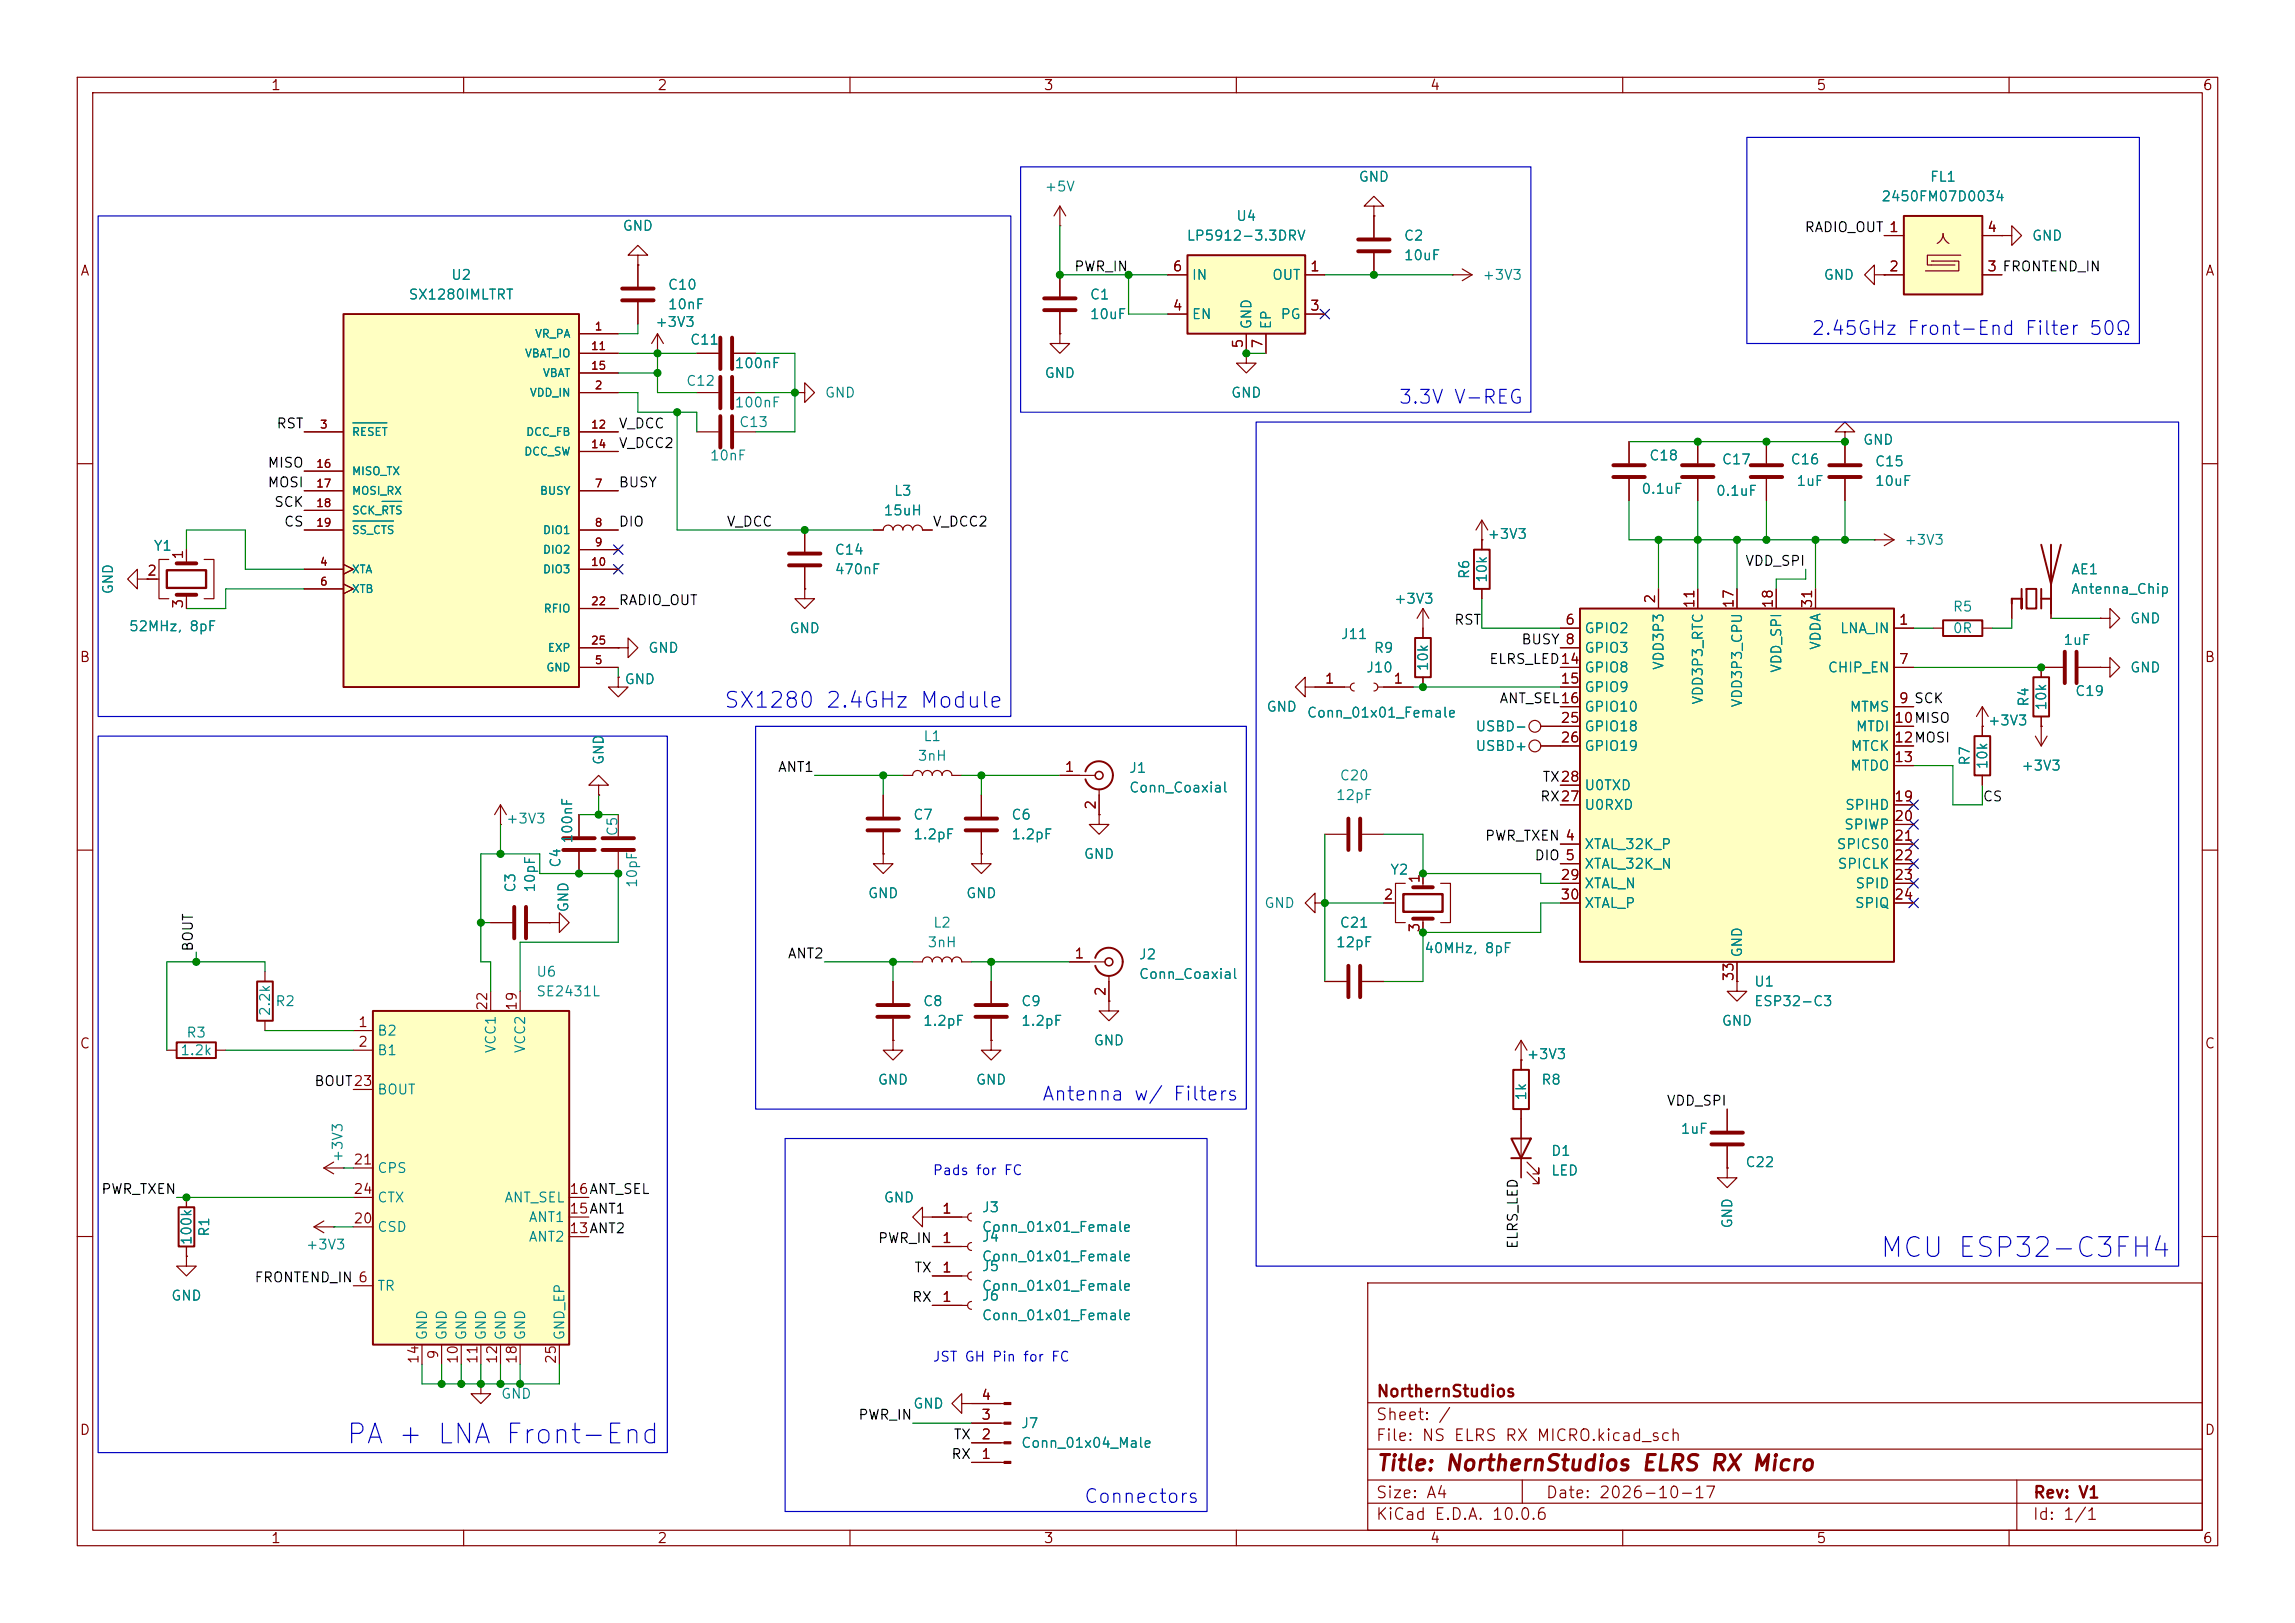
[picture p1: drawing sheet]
<svg xmlns="http://www.w3.org/2000/svg" width="297mm" height="210mm" viewBox="0 0 297 210" stroke-linecap="round" stroke-linejoin="round" font-family="sans-serif">
<defs><g id="words">
<g font-size="2.5" fill="#0000c2">
<text x="243.1" y="163.3">MCU ESP32-C3FH4</text>
<text x="44.7" y="187.5">PA + LNA Front-End</text>
</g>
<text font-size="2" fill="#0000c2" x="93.6" y="92.1">SX1280 2.4GHz Module</text>
<text font-size="2" fill="#840000" x="178" y="190.8">Title: NorthernStudios ELRS RX Micro</text>
<g font-size="1.8" fill="#0000c2">
<text x="234.3" y="43.8">2.45GHz Front-End Filter 50Ω</text>
<text x="180.9" y="52.7">3.3V V-REG</text>
<text x="134.7" y="142.9">Antenna w/ Filters</text>
<text x="140.2" y="194.9">Connectors</text>
</g>
<g font-size="1.5" fill="#840000">
<text x="178" y="184.1">Sheet: /</text>
<text x="178" y="181.1">NorthernStudios</text>
<text x="178" y="186.8">File: NS ELRS RX MICRO.kicad_sch</text>
<text x="178" y="197">KiCad E.D.A. 10.0.6</text>
<text x="178" y="194.2">Size: A4</text>
<text x="200" y="194.2">Date: 2026-10-17</text>
<text x="263" y="197">Id: 1/1</text>
<text x="263" y="194.2">Rev: V1</text>
</g>
<g font-size="1.3" fill="#840000">
<text x="35" y="12">1</text>
<text x="85" y="12">2</text>
<text x="135" y="12">3</text>
<text x="185" y="12">4</text>
<text x="235" y="12">5</text>
<text x="285" y="12">6</text>
<text x="10.3" y="36">A</text>
<text x="151.7" y="35.4">6</text>
<text x="169.4" y="35.4">1</text>
<text x="244.4" y="35.4">2</text>
<text x="244.4" y="30.3">1</text>
<text x="257.1" y="35.4">3 FRONTEND_IN</text>
<text x="257.1" y="30.3">4</text>
<text x="257.1" y="35.4">3</text>
<text x="285.3" y="36">A</text>
<text x="151.7" y="40.5">4</text>
<text x="169.4" y="40.5">3</text>
<text x="161.2" y="45.2" transform="rotate(-90 161.2 45.2)">5</text>
<text x="163.7" y="45.2" transform="rotate(-90 163.7 45.2)">7</text>
<text x="19" y="74.8">2</text>
<text x="24" y="72.5" transform="rotate(-90 24 72.5)">1</text>
<text x="24" y="78.8" transform="rotate(-90 24 78.8)">3</text>
<text x="202.5" y="81.1">6</text>
<text x="202.5" y="83.7">8</text>
<text x="214.5" y="78.2" transform="rotate(-90 214.5 78.2)">2</text>
<text x="219.6" y="78.8" transform="rotate(-90 219.6 78.8)">11</text>
<text x="224.7" y="78.8" transform="rotate(-90 224.7 78.8)">17</text>
<text x="229.7" y="78.8" transform="rotate(-90 229.7 78.8)">18</text>
<text x="234.8" y="78.8" transform="rotate(-90 234.8 78.8)">31</text>
<text x="245.6" y="81.1">1</text>
<text x="10.2" y="86">B</text>
<text x="171.4" y="88.8">1</text>
<text x="180.2" y="88.8">1</text>
<text x="201.9" y="88.8">15</text>
<text x="201.9" y="86.2">14</text>
<text x="245.6" y="86.2">7</text>
<text x="285.2" y="86">B</text>
<text x="201.9" y="93.8">25</text>
<text x="201.9" y="91.3">16</text>
<text x="245" y="93.8">10MISO</text>
<text x="245" y="93.8">10</text>
<text x="245.6" y="91.3">9 SCK</text>
<text x="245.6" y="91.3">9</text>
<text x="137.7" y="100.2">1</text>
<text x="201.9" y="96.4">26</text>
<text x="201.9" y="101.5">28</text>
<text x="245" y="96.4">12MOSI</text>
<text x="245" y="98.9">13</text>
<text x="245" y="96.4">12</text>
<text x="142.1" y="104.9" transform="rotate(-90 142.1 104.9)">2</text>
<text x="201.9" y="104">27</text>
<text x="245" y="104">19</text>
<text x="245" y="106.5">20</text>
<text x="202.5" y="109.1">4</text>
<text x="202.5" y="111.6">5</text>
<text x="245" y="109.1">21</text>
<text x="245" y="111.6">22</text>
<text x="179" y="116.7">2</text>
<text x="184" y="114.4" transform="rotate(-90 184 114.4)">1</text>
<text x="201.9" y="114.2">29</text>
<text x="201.9" y="116.7">30</text>
<text x="245" y="114.2">23</text>
<text x="245" y="116.7">24</text>
<text x="139" y="124.3">1</text>
<text x="184" y="120.7" transform="rotate(-90 184 120.7)">3</text>
<text x="63.4" y="130.9" transform="rotate(-90 63.4 130.9)">22</text>
<text x="67.2" y="130.9" transform="rotate(-90 67.2 130.9)">19</text>
<text x="143.4" y="129" transform="rotate(-90 143.4 129)">2</text>
<text x="224.7" y="127.1" transform="rotate(-90 224.7 127.1)">33</text>
<text x="10.2" y="136">C</text>
<text x="46.3" y="133.2">1</text>
<text x="46.3" y="135.8">2</text>
<text x="285.2" y="136">C</text>
<text x="45.7" y="151">21</text>
<text x="45.7" y="154.8">24</text>
<text x="73.6" y="154.8">16ANT_SEL</text>
<text x="45.7" y="158.6">20</text>
<text x="73.6" y="159.9">13ANT2</text>
<text x="73.6" y="157.3">15ANT1</text>
<text x="121.8" y="161.2">1</text>
<text x="121.8" y="157.3">1</text>
<text x="121.8" y="165">1</text>
<text x="121.8" y="168.8">1</text>
<text x="54.5" y="176.6" transform="rotate(-90 54.5 176.6)">14</text>
<text x="57" y="176" transform="rotate(-90 57 176)">9</text>
<text x="59.6" y="176.6" transform="rotate(-90 59.6 176.6)">10</text>
<text x="62.1" y="176.6" transform="rotate(-90 62.1 176.6)">11</text>
<text x="64.6" y="176.6" transform="rotate(-90 64.6 176.6)">12</text>
<text x="67.2" y="176.6" transform="rotate(-90 67.2 176.6)">18</text>
<text x="72.3" y="176.6" transform="rotate(-90 72.3 176.6)">25</text>
<text x="10.2" y="186">D</text>
<text x="126.9" y="184">3</text>
<text x="126.9" y="181.5">4</text>
<text x="285.2" y="186">D</text>
<text x="126.9" y="189.1">1</text>
<text x="126.9" y="186.6">2</text>
<text x="35" y="200">1</text>
<text x="85" y="200">2</text>
<text x="135" y="200">3</text>
<text x="185" y="200">4</text>
<text x="235" y="200">5</text>
<text x="285" y="200">6</text>
</g>
<g font-size="1.3" fill="#008484">
<text x="175.7" y="23.8">GND</text>
<text x="249.7" y="23.8">FL1</text>
<text x="135.1" y="25.1">+5V</text>
<text x="159.9" y="28.9">U4</text>
<text x="243.4" y="26.4">2450FM07D0034</text>
<text x="80.5" y="30.2">GND</text>
<text x="153.5" y="31.4">LP5912-3.3DRV</text>
<text x="181.6" y="31.4">C2</text>
<text x="181.6" y="34">10uF</text>
<text x="262.9" y="31.4">GND</text>
<text x="52.8" y="39.1">SX1280IMLTRT</text>
<text x="58.3" y="36.5">U2</text>
<text x="86.3" y="37.8">C10</text>
<text x="86.3" y="40.3">10nF</text>
<text x="141" y="39.1">C1</text>
<text x="141" y="41.6">10uF</text>
<text x="154.2" y="41.6">EN</text>
<text x="154.2" y="36.5">IN</text>
<text x="164.5" y="36.5">OUT</text>
<text x="165.6" y="41.6">PG</text>
<text x="191.8" y="36.5">+3V3</text>
<text x="235.9" y="36.5">GND</text>
<text x="84.7" y="42.6">+3V3</text>
<text x="89.2" y="44.9">C11</text>
<text x="95" y="48">100nF</text>
<text x="162.3" y="42.7" transform="rotate(-90 162.3 42.7)">GND</text>
<text x="164.8" y="42.7" transform="rotate(-90 164.8 42.7)">EP</text>
<text x="88.7" y="50.2">C12</text>
<text x="95" y="53">100nF</text>
<text x="106.7" y="51.8">GND</text>
<text x="135.1" y="49.2">GND</text>
<text x="159.2" y="51.8">GND</text>
<text x="91.8" y="59.9">10nF</text>
<text x="95.6" y="55.6">C13</text>
<text x="213.3" y="59.9">C18</text>
<text x="241" y="57.9">GND</text>
<text x="115.6" y="64.5">L3</text>
<text x="212.3" y="64.2">0.1uF</text>
<text x="222" y="64.5">0.1uF</text>
<text x="222.7" y="60.4">C17</text>
<text x="231.6" y="60.4">C16</text>
<text x="232.4" y="63.2">1uF</text>
<text x="242.6" y="60.7">C15</text>
<text x="242.6" y="63.2">10uF</text>
<text x="19.8" y="71.6">Y1</text>
<text x="114.3" y="67">15uH</text>
<text x="192.4" y="70.1">+3V3</text>
<text x="246.4" y="70.8">+3V3</text>
<text x="14.9" y="77" transform="rotate(-90 14.9 77)">GND</text>
<text x="107.9" y="72.1">C14</text>
<text x="107.9" y="74.6">470nF</text>
<text x="190.4" y="75" transform="rotate(-90 190.4 75)">R6</text>
<text x="192.7" y="75.5" transform="rotate(-90 192.7 75.5)">10k</text>
<text x="268" y="74.6">AE1</text>
<text x="268" y="77.2">Antenna_Chip</text>
<text x="16.6" y="82">52MHz, 8pF</text>
<text x="102.1" y="82.2">GND</text>
<text x="173.4" y="83">J11</text>
<text x="180.3" y="78.4">+3V3</text>
<text x="205" y="82.2">GPIO2</text>
<text x="238" y="82.2">LNA_IN</text>
<text x="252.6" y="79.4">R5</text>
<text x="252.6" y="82.2">0R</text>
<text x="266.9" y="83.8">1uF</text>
<text x="275.6" y="81">GND</text>
<text x="80.7" y="88.8">GND</text>
<text x="83.8" y="84.8">GND</text>
<text x="176.7" y="87.3">J10</text>
<text x="177.7" y="84.8">R9</text>
<text x="185.1" y="86.9" transform="rotate(-90 185.1 86.9)">10k</text>
<text x="205" y="84.8">GPIO3</text>
<text x="205" y="87.3">GPIO8</text>
<text x="205" y="89.9">GPIO9</text>
<text x="215.6" y="86.8" transform="rotate(-90 215.6 86.8)">VDD3P3</text>
<text x="230.8" y="87.2" transform="rotate(-90 230.8 87.2)">VDD_SPI</text>
<text x="235.9" y="84.2" transform="rotate(-90 235.9 84.2)">VDDA</text>
<text x="236.5" y="87.3">CHIP_EN</text>
<text x="275.6" y="87.3">GND</text>
<text x="163.8" y="92.4">GND</text>
<text x="169" y="93.2">Conn_01x01_Female</text>
<text x="190.9" y="94.9">USBD-</text>
<text x="205" y="92.4">GPIO10</text>
<text x="205" y="94.9">GPIO18</text>
<text x="220.7" y="91.3" transform="rotate(-90 220.7 91.3)">VDD3P3_RTC</text>
<text x="225.8" y="91.6" transform="rotate(-90 225.8 91.6)">VDD3P3_CPU</text>
<text x="239.3" y="92.4">MTMS</text>
<text x="240.1" y="94.9">MTDI</text>
<text x="257.2" y="94.2">+3V3</text>
<text x="262.8" y="91.5" transform="rotate(-90 262.8 91.5)">R4</text>
<text x="265.1" y="92" transform="rotate(-90 265.1 92)">10k</text>
<text x="268.5" y="90.4">C19</text>
<text x="78.4" y="99.1" transform="rotate(-90 78.4 99.1)">GND</text>
<text x="118.7" y="98.8">3nH</text>
<text x="119.4" y="96.2">L1</text>
<text x="146" y="100.3">J1</text>
<text x="173.3" y="101.3">C20</text>
<text x="190.9" y="97.5">USBD+</text>
<text x="205" y="97.5">GPIO19</text>
<text x="239.4" y="100">MTDO</text>
<text x="239.4" y="97.5">MTCK</text>
<text x="255.2" y="99.2" transform="rotate(-90 255.2 99.2)">R7</text>
<text x="257.5" y="99.6" transform="rotate(-90 257.5 99.6)">10k</text>
<text x="261.5" y="100">+3V3</text>
<text x="65.4" y="106.9">+3V3</text>
<text x="118.1" y="106.4">C7</text>
<text x="130.8" y="106.4">C6</text>
<text x="146" y="102.9">Conn_Coaxial</text>
<text x="172.8" y="103.8">12pF</text>
<text x="205" y="105.1">U0RXD</text>
<text x="205" y="102.6">U0TXD</text>
<text x="238.6" y="107.6">SPIWP</text>
<text x="238.7" y="105.1">SPIHD</text>
<text x="72.8" y="112.4" transform="rotate(-90 72.8 112.4)">C4</text>
<text x="74.4" y="109.2" transform="rotate(-90 74.4 109.2)">100nF</text>
<text x="80.2" y="108.3" transform="rotate(-90 80.2 108.3)">C5</text>
<text x="118.1" y="108.9">1.2pF</text>
<text x="130.8" y="108.9">1.2pF</text>
<text x="140.2" y="111.5">GND</text>
<text x="179.8" y="113.5">Y2</text>
<text x="205" y="110.2">XTAL_32K_P</text>
<text x="205" y="112.7">XTAL_32K_N</text>
<text x="237.6" y="110.2">SPICS0</text>
<text x="237.7" y="112.7">SPICLK</text>
<text x="67" y="115.6" transform="rotate(-90 67 115.6)">C3</text>
<text x="69.5" y="115.6" transform="rotate(-90 69.5 115.6)">10pF</text>
<text x="73.9" y="118.1" transform="rotate(-90 73.9 118.1)">GND</text>
<text x="82.8" y="115" transform="rotate(-90 82.8 115)">10pF</text>
<text x="112.2" y="116.5">GND</text>
<text x="124.9" y="116.5">GND</text>
<text x="163.5" y="117.8">GND</text>
<text x="205" y="115.3">XTAL_N</text>
<text x="205" y="117.8">XTAL_P</text>
<text x="240" y="117.8">SPIQ</text>
<text x="240" y="115.3">SPID</text>
<text x="119.9" y="122.9">3nH</text>
<text x="120.7" y="120.3">L2</text>
<text x="147.3" y="124.4">J2</text>
<text x="172.8" y="122.9">12pF</text>
<text x="173.3" y="120.3">C21</text>
<text x="184.2" y="123.6">40MHz, 8pF</text>
<text x="225.8" y="124" transform="rotate(-90 225.8 124)">GND</text>
<text x="35.3" y="131.6" transform="rotate(-90 35.3 131.6)">2.2k</text>
<text x="35.5" y="130.5">R2</text>
<text x="69.3" y="126.7">U6</text>
<text x="69.3" y="129.2">SE2431L</text>
<text x="119.4" y="130.5">C8</text>
<text x="132.1" y="130.5">C9</text>
<text x="147.3" y="127">Conn_Coaxial</text>
<text x="226.9" y="128">U1</text>
<text x="226.9" y="130.5">ESP32-C3</text>
<text x="23.2" y="136.9">1.2k</text>
<text x="24" y="134.6">R3</text>
<text x="48.7" y="134.3">B2</text>
<text x="48.7" y="136.9">B1</text>
<text x="64.5" y="136.4" transform="rotate(-90 64.5 136.4)">VCC1</text>
<text x="68.3" y="136.4" transform="rotate(-90 68.3 136.4)">VCC2</text>
<text x="119.4" y="133">1.2pF</text>
<text x="132.1" y="133">1.2pF</text>
<text x="141.4" y="135.6">GND</text>
<text x="197.5" y="137.4">+3V3</text>
<text x="222.7" y="133">GND</text>
<text x="48.7" y="141.9">BOUT</text>
<text x="113.5" y="140.7">GND</text>
<text x="126.2" y="140.7">GND</text>
<text x="197.8" y="142.5" transform="rotate(-90 197.8 142.5)">1k</text>
<text x="199.4" y="140.7">R8</text>
<text x="200.6" y="149.9">D1</text>
<text x="217.4" y="147">1uF</text>
<text x="44.7" y="150.5" transform="rotate(-90 44.7 150.5)">+3V3</text>
<text x="48.7" y="152.1">CPS</text>
<text x="48.7" y="155.9">CTX</text>
<text x="65.2" y="155.9">ANT_SEL</text>
<text x="114.3" y="155.9">GND</text>
<text x="200.6" y="152.4">LED</text>
<text x="225.8" y="151.3">C22</text>
<text x="25.1" y="161.2" transform="rotate(-90 25.1 161.2)">100k</text>
<text x="27.4" y="160.1" transform="rotate(-90 27.4 160.1)">R1</text>
<text x="39.5" y="162">+3V3</text>
<text x="48.7" y="159.7">CSD</text>
<text x="68.3" y="161">ANT2</text>
<text x="68.3" y="158.4">ANT1</text>
<text x="127" y="161">J4</text>
<text x="127" y="157.2">J3</text>
<text x="127" y="159.7">Conn_01x01_Female</text>
<text x="224.5" y="159" transform="rotate(-90 224.5 159)">GND</text>
<text x="48.7" y="167.3">TR</text>
<text x="127" y="163.5">Conn_01x01_Female</text>
<text x="127" y="164.8">J5</text>
<text x="127" y="167.3">Conn_01x01_Female</text>
<text x="22.1" y="168.6">GND</text>
<text x="55.6" y="173.5" transform="rotate(-90 55.6 173.5)">GND</text>
<text x="58.1" y="173.5" transform="rotate(-90 58.1 173.5)">GND</text>
<text x="60.7" y="173.5" transform="rotate(-90 60.7 173.5)">GND</text>
<text x="63.2" y="173.5" transform="rotate(-90 63.2 173.5)">GND</text>
<text x="65.7" y="173.5" transform="rotate(-90 65.7 173.5)">GND</text>
<text x="68.3" y="173.5" transform="rotate(-90 68.3 173.5)">GND</text>
<text x="73.4" y="173.5" transform="rotate(-90 73.4 173.5)">GND_EP</text>
<text x="127" y="168.6">J6</text>
<text x="127" y="171.1">Conn_01x01_Female</text>
<text x="64.8" y="181.3">GND</text>
<text x="118.1" y="182.6">GND</text>
<text x="132.1" y="185.1">J7</text>
<text x="132.1" y="187.7">Conn_01x04_Male</text>
</g>
<g font-size="1.3">
<text x="138.9" y="35.4">PWR_IN</text>
<text x="233.5" y="30.4">RADIO_OUT 1</text>
<text x="35.7" y="55.8">RST</text>
<text x="80" y="58.3">V_DCC2</text>
<text x="80" y="55.8">V_DCC</text>
<text x="34.5" y="63.4">MOSI</text>
<text x="34.5" y="60.8">MISO</text>
<text x="35.4" y="65.9">SCK</text>
<text x="80" y="63.4">BUSY</text>
<text x="36.7" y="68.5">CS</text>
<text x="80" y="68.5">DIO</text>
<text x="94" y="68.5">V_DCC</text>
<text x="120.6" y="68.5">V_DCC2</text>
<text x="225.8" y="73.5">VDD_SPI</text>
<text x="80" y="78.6">RADIO_OUT</text>
<text x="188.1" y="81.2">RST</text>
<text x="196.8" y="83.7">BUSY 8</text>
<text x="192.6" y="86.2">ELRS_LED14</text>
<text x="194" y="91.3">ANT_SEL16</text>
<text x="100.6" y="100.2">ANT1</text>
<text x="199.5" y="101.5">TX28</text>
<text x="199.2" y="104">RX27</text>
<text x="256.5" y="104">CS</text>
<text x="192.1" y="109.1">PWR_TXEN 4</text>
<text x="198.5" y="111.6">DIO 5</text>
<text x="25.3" y="123.2" transform="rotate(-90 25.3 123.2)">BOUT</text>
<text x="101.9" y="124.3">ANT2</text>
<text x="40.6" y="140.8">BOUT23</text>
<text x="215.6" y="143.4">VDD_SPI</text>
<text x="13" y="154.8">PWR_TXEN</text>
<text x="113.5" y="161.2">PWR_IN</text>
<text x="196.7" y="161.7" transform="rotate(-90 196.7 161.7)">ELRS_LED</text>
<text x="32.9" y="166.2">FRONTEND_IN 6</text>
<text x="118.2" y="165">TX</text>
<text x="117.9" y="168.8">RX</text>
<text x="111" y="184">PWR_IN</text>
<text x="123" y="189.1">RX</text>
<text x="123.3" y="186.6">TX</text>
</g>
<g font-size="1.3" fill="#0000c2">
<text x="120.6" y="152.4">Pads for FC</text>
<text x="120.6" y="176.5">JST GH Pin for FC</text>
</g>
<g font-size="1" fill="#008484">
<text x="67.9" y="46.5">VBAT_IO</text>
<text x="69.2" y="43.9">VR_PA</text>
<text x="68.5" y="51.6">VDD_IN</text>
<text x="70.2" y="49">VBAT</text>
<text x="45.5" y="56.6">RESET</text>
<text x="67.8" y="59.2">DCC_SW</text>
<text x="68" y="56.6">DCC_FB</text>
<text x="45.5" y="61.7">MISO_TX</text>
<text x="45.5" y="64.3">MOSI_RX</text>
<text x="69.8" y="64.3">BUSY</text>
<text x="45.5" y="66.8">SCK_RTS</text>
<text x="45.5" y="69.3">SS_CTS</text>
<text x="70.2" y="69.3">DIO1</text>
<text x="70.2" y="71.9">DIO2</text>
<text x="45.5" y="74.4">XTA</text>
<text x="45.5" y="77">XTB</text>
<text x="70.2" y="74.4">DIO3</text>
<text x="70.3" y="79.5">RFIO</text>
<text x="70.6" y="87.1">GND</text>
<text x="70.8" y="84.6">EXP</text>
</g>
<g font-size="1" fill="#840000">
<text x="76.4" y="45.5">11</text>
<text x="76.9" y="43">1</text>
<text x="76.4" y="48.1">15</text>
<text x="76.9" y="50.6">2</text>
<text x="41.3" y="55.7">3</text>
<text x="76.4" y="55.7">12</text>
<text x="76.4" y="58.2">14</text>
<text x="40.8" y="60.8">16</text>
<text x="40.8" y="63.3">17</text>
<text x="40.8" y="65.9">18</text>
<text x="76.9" y="63.3">7</text>
<text x="40.8" y="68.4">19</text>
<text x="76.9" y="68.4">8</text>
<text x="76.9" y="70.9">9</text>
<text x="41.3" y="73.5">4</text>
<text x="41.3" y="76">6</text>
<text x="76.4" y="73.5">10</text>
<text x="76.4" y="78.6">22</text>
<text x="76.4" y="83.6">25</text>
<text x="76.9" y="86.2">5</text>
</g>
</g></defs>
<g fill="none" stroke="#840000" stroke-width=".15">
<path d="M10 10h277v190h-277zM12 12h273v186h-273zM60 10v2M110 10v2M160 10v2M210 10v2M260 10v2M90.2 50.8h2.8M90.2 55.9h2.8M95 50.8h2.8M95 55.9h2.8M102.9 50.8h1.2v-1.3l1.3 1.3-1.3 1.3v-1.3"/>
<path d="M102.9 50.8h.1M10 60h2M17.8 74.9v-1.2l-1.3 1.2 1.3 1.3v-1.3h1.2M19 74.9h.1M19 74.9h1.6M21.8 72.4h-1.2v5.1h1.2M24.1 71.1v1.8M24.1 77v1.7M26.4 72.4h1.3v5.1h-1.3M104.1 68.6v2.8M104.1 73.4v2.8M113 68.6h1.3a.64 .64 0 0 1 .6-.7 .64 .64 0 0 1 .7 .7 .64 .64 0 0 1 .6-.7 .64 .64 0 0 1 .6 .7 .64 .64 0 0 1 .7-.7 .64 .64 0 0 1 .6 .7 .64 .64 0 0 1 .6-.7 .64 .64 0 0 1 .7 .7h1.2"/>
<path d="M285 60h2M168.9 88.9v1.3l-1.3-1.3 1.3-1.3v1.3h1.3M10 110h2M77.5 101.6h1.2l-1.2-1.3-1.3 1.3h1.3v1.3M77.5 102.9h.1M170.2 116.8v-1.2l-1.3 1.2 1.3 1.3v-1.3h1.2M171.4 116.8h.1M171.4 108h2.8M176.3 108h2.8M179.1 116.8h1.5M181.9 114.3h-1.3v5.1h1.3M184.1 113v1.8"/>
<path d="M184.1 118.9v1.8M186.4 114.3h1.3v5.1h-1.3M285 110h2M21.6 135.9h1.3M27.9 135.9h1.3M138.4 124.5h4.6M143.5 126.2v3.3M171.4 127h2.8M176.3 127h2.8M224.8 127v1.3h1.3l-1.3 1.2-1.3-1.2h1.3M224.8 127h.1M119.4 157.5v-1.3l-1.3 1.3 1.3 1.3v-1.3h1.2"/>
<path d="M10 160h2M177 166h108v32h-108zM285 160h2M60 198v2M110 198v2M125.7 189.2h4.2M125.7 186.7h4.2M125.7 184.2h4.2M125.7 181.6h4.2M160 198v2M177 194.5h108M177 191.5h108"/>
<path d="M177 187.5h108M177 181.5h108M197 191.5v3M210 198v2M260 198v2M261 191.5v6.5"/>
</g>
<path d="M22.9 134.9h5v2h-5zM141.7 124a1.81 1.81 0 0 1 2.8-1 1.81 1.81 0 0 1 0 2.9 1.81 1.81 0 0 1-2.8-.9" fill="none" stroke="#840000" stroke-width=".25"/>
<circle cx="143.5" cy="124.5" r=".51" fill="none" stroke="#840000" stroke-width=".2"/>
<g fill="none" stroke="#840000" stroke-width=".51">
<path d="M93.2 48.8v4M93.2 53.8v4.1M94.7 48.8v4M94.7 53.8v4.1M22.9 72.9h2.5M22.9 77h2.5M102.1 71.6h4.1M102.1 73.2h4.1M174.5 105.9v4.1M176 105.9v4.1M182.9 114.8h2.5M182.9 118.9h2.5"/>
<path d="M174.5 125v4M176 125v4"/>
</g>
<path d="M21.6 73.8h5.1v2.3h-5.1zM181.6 115.7h5.1v2.3h-5.1z" fill="none" stroke="#840000" stroke-width=".3"/>
<g fill="#840000" stroke="#840000" stroke-width=".15">
<path d="M129.9 189.1h.9v.3h-.9z"/>
<path d="M129.9 186.6h.9v.2h-.9z"/>
<path d="M129.9 184h.9v.3h-.9z"/>
<path d="M129.9 181.5h.9v.2h-.9z"/>
</g>
<path d="M44.4 40.6h30.5v48.3h-30.5z" fill="#ffffc2"/>
<path d="M44.4 40.6h30.5v48.3h-30.5zM190.8 71.1h2v5.1h-2zM183.1 82.6h2.1v5h-2.1z" fill="none" stroke="#840000" stroke-width=".25"/>
<g fill="none" stroke="#840000" stroke-width=".15">
<path d="M82.5 33h1.3l-1.3-1.2-1.2 1.2h1.2v1.3M82.5 34.3h.1M39.4 55.9h5M74.9 43.2h5.1M74.9 50.8h5.1M74.9 55.9h5.1M74.9 45.7h5.1M74.9 58.4h5.1M74.9 48.3h5.1M39.4 73.7h5M39.4 76.2h5M39.4 63.5h5"/>
<path d="M39.4 68.6h5M39.4 61h5M39.4 66h5M44.4 73l1.3 .7-1.3 .6M44.4 75.6l1.3 .6-1.3 .6M74.9 73.7h5.1M74.9 63.5h5.1M74.9 68.6h5.1M74.9 71.1h5.1M74.9 78.7h5.1M104.1 76.2v1.3h1.3l-1.3 1.2-1.2-1.2h1.2M104.1 76.2h.1"/>
<path d="M184.1 78.7v3.9M184.1 78.7l.8 1.3M184.1 78.7l-.7 1.3M191.8 69.9h.1M191.8 67.3l-.8 1.3M191.8 67.3l.7 1.3M191.8 67.3v3.8M191.8 76.2v1.3M74.9 86.4h5.1M74.9 83.8h5.1M80 87.6v1.3h1.3l-1.3 1.3-1.3-1.3h1.3M80 87.6h.1"/>
<path d="M80 83.8h1.3v-1.2l1.2 1.2-1.2 1.3v-1.3M80 83.8h.1M170.2 88.9h4.6M175.3 88.4a.51 .51 0 0 0-.5 .5 .51 .51 0 0 0 .5 .5M177.8 88.4a.51 .51 0 0 1 .5 .5 .51 .51 0 0 1-.5 .5M178.3 88.9h4.6M184.1 87.6v1.3M199.4 96.5h2.5M199.4 94h2.5M74.9 105.4v2.8M74.9 110.2v2.8M116.8 100.3h1.3a.64 .64 0 0 1 .6-.6 .64 .64 0 0 1 .7 .6 .64 .64 0 0 1 .6-.6 .64 .64 0 0 1 .6 .6 .64 .64 0 0 1 .7-.6 .64 .64 0 0 1 .6 .6 .64 .64 0 0 1 .7-.6 .64 .64 0 0 1 .6 .6h1.3"/>
<path d="M128.3 127v2.8M128.3 131.8v2.8"/>
<circle cx="198.6" cy="94" r=".76"/>
<circle cx="198.6" cy="96.5" r=".76"/>
</g>
<path d="M45.7 54.7h4.4M45.7 67.4h5.2M49.4 64.9h2.6" fill="none" stroke="#008484" stroke-width=".15"/>
<path d="M72.9 110h4.1M72.9 108.5h4.1M126.2 130h4.1M126.2 131.6h4.1" fill="none" stroke="#840000" stroke-width=".51"/>
<path d="M153.7 33h15.2v10.2h-15.2z" fill="#ffffc2"/>
<path d="M153.7 33h15.2v10.2h-15.2zM261.6 76.2v2.5v-1.2h-1.3v.6M262.3 76.2h1.2v2.5h-1.2zM264.2 70.5l1.2 5.1 1.3-5.1M264.2 77.5h1.2M264.2 76.2v2.5M265.4 70.5v8.9M33.3 127h2v5.1h-2zM195.8 138.4h2.1v5.1h-2.1zM195.6 147.3h2.5l-1.3 2.6zM195.6 149.9h2.5" fill="none" stroke="#840000" stroke-width=".25"/>
<g fill="none" stroke="#840000" stroke-width=".15">
<path d="M82.5 34.3v2.8M82.5 39.1v2.8M151.1 35.6h2.6M168.9 35.6h2.5M85.1 45.7h.1M85.1 43.2l-.8 1.3M85.1 43.2l.8 1.3M85.1 43.2v2.5M90.2 45.7h2.8M95 45.7h2.8M151.1 40.6h2.6M161.3 43.2v2.5"/>
<path d="M163.8 43.2v2.5M168.9 40.6h2.5M210.8 57.2v2.7M219.7 57.2v2.7M228.6 57.2v2.7M238.8 55.9h1.2l-1.2-1.3-1.3 1.3h1.3v1.3M238.8 57.2h.1M238.8 57.2v2.7M210.8 62v2.8M219.7 62v2.8M228.6 62v2.8M238.8 62v2.8"/>
<path d="M260.3 77.5v2.5M265.4 77.5v2.5M271.8 80h1.2v-1.3l1.3 1.3-1.3 1.3v-1.3M271.8 80h.1M271.8 86.4h1.2v-1.3l1.3 1.3-1.3 1.2v-1.2M271.8 86.4h.1M114.3 110.5v1.3h1.3l-1.3 1.2-1.3-1.2h1.3M114.3 110.5h.1M114.3 102.9v2.8M114.3 107.7v2.8M127 110.5v1.3h1.3l-1.3 1.2-1.3-1.2h1.3M127 110.5h.1"/>
<path d="M127 102.9v2.8M127 107.7v2.8M34.3 125.7v1.3M34.3 132.1v1.3M115.6 134.6v1.3h1.2l-1.2 1.3-1.3-1.3h1.3M115.6 134.6h.1M115.6 127v2.8M115.6 131.8v2.8M118.1 124.5h1.3a.64 .64 0 0 1 .6-.7 .64 .64 0 0 1 .6 .7 .64 .64 0 0 1 .7-.7 .64 .64 0 0 1 .6 .7 .64 .64 0 0 1 .7-.7 .64 .64 0 0 1 .6 .7 .64 .64 0 0 1 .6-.7 .64 .64 0 0 1 .7 .7h1.2M128.3 134.6v1.3h1.2l-1.2 1.3-1.3-1.3h1.3M128.3 134.6h.1M196.8 137.2h.1"/>
<path d="M196.8 134.6v3.8M196.8 134.6l-.7 1.3M196.8 134.6l.8 1.3M196.8 143.5v8.9M197.6 151.6l1.5 1.6v-.8v.8h-.7M197.6 150.4l1.5 1.5v-.8v.8h-.7M223.5 151.1v1.3h1.3l-1.3 1.3-1.3-1.3h1.3M223.5 151.1h.1M223.5 143.5v2.8M223.5 148.3v2.8M120.6 161.3h4.6M125.7 160.8a.51 .51 0 0 0-.5 .5 .51 .51 0 0 0 .5 .5"/>
</g>
<g fill="none" stroke="#840000" stroke-width=".51">
<path d="M80.5 38.9h4.1M80.5 37.3h4.1M93.2 43.7v4.1M94.7 43.7v4.1M208.8 60.2h4.1M208.8 61.7h4.1M217.7 60.2h4M217.7 61.7h4M226.6 60.2h4M226.6 61.7h4M236.7 60.2h4.1M236.7 61.7h4.1"/>
<path d="M112.3 105.9h4M112.3 107.4h4M125 105.9h4M125 107.4h4M113.5 130h4.1M113.5 131.6h4.1M221.5 146.6h4.1M221.5 148.1h4.1"/>
</g>
<path d="M204.5 78.7h40.6v45.8h-40.6z" fill="#ffffc2"/>
<path d="M204.5 78.7h40.6v45.8h-40.6z" fill="none" stroke="#840000" stroke-width=".25"/>
<g fill="none" stroke="#840000" stroke-width=".15">
<path d="M214.6 76.2v2.5M219.7 76.2v2.5M224.8 76.2v2.5M229.9 76.2v2.5M234.9 76.2v2.5M201.9 81.3h2.6M201.9 86.4h2.6M201.9 83.8h2.6M201.9 91.4h2.6M201.9 94h2.6M201.9 96.5h2.6M201.9 88.9h2.6"/>
<path d="M245.1 81.3h2.5M245.1 86.4h2.5M245.1 91.4h2.5M245.1 94h2.5M245.1 96.5h2.5M245.1 99.1h2.5M71.1 119.4h1.3v-1.3l1.3 1.3-1.3 1.3v-1.3M71.1 119.4h.1M201.9 109.2h2.6M201.9 111.8h2.6M201.9 104.1h2.6M201.9 114.3h2.6"/>
<path d="M201.9 116.8h2.6M201.9 101.6h2.6M245.1 109.2h2.5M245.1 111.8h2.5M245.1 104.1h2.5M245.1 106.7h2.5M245.1 114.3h2.5M245.1 116.8h2.5M224.8 124.5v2.5M41.9 151.1l1.3 .8M41.9 151.1h2.5M43.2 150.4l-1.3 .7"/>
<path d="M44.4 151.1h.1M120.6 157.5h4.6M125.7 157a.51 .51 0 0 0-.5 .5 .51 .51 0 0 0 .5 .5M62.2 179.1v1.2h1.3l-1.3 1.3-1.2-1.3h1.2M62.2 179.1h.1M120.6 165.1h4.6M120.6 168.9h4.6M125.7 164.6a.51 .51 0 0 0-.5 .5 .51 .51 0 0 0 .5 .5M125.7 168.4a.51 .51 0 0 0-.5 .5 .51 .51 0 0 0 .5 .5M124.5 181.6v-1.3l-1.3 1.3 1.3 1.3v-1.3h1.2"/>
</g>
<path d="M48.3 130.8h25.4v43.2h-25.4z" fill="#ffffc2"/>
<path d="M251.5 80.3h5v2h-5zM255.5 95.3h2.1v5h-2.1zM263.1 87.6h2.1v5.1h-2.1zM48.3 130.8h25.4v43.2h-25.4zM23.1 156.2h2v5.1h-2z" fill="none" stroke="#840000" stroke-width=".25"/>
<g fill="none" stroke="#840000" stroke-width=".15">
<path d="M242.6 35.6v-1.3l-1.3 1.3 1.3 1.2v-1.2h1.2M243.8 35.6h.1M259.1 30.5h1.2v-1.3l1.3 1.3-1.3 1.3v-1.3M259.1 30.5h.1M242.6 69.9h.1M242.6 69.9h2.5M243.8 69.1l1.3 .8M245.1 69.9l-1.3 .7M250.2 81.3h1.3M256.5 94h.1M256.5 91.4v3.9M256.5 91.4l-.7 1.3"/>
<path d="M256.5 91.4l.8 1.3M256.5 81.3h1.3M263.4 95.3l.8 1.2M264.2 94h.1M264.2 92.7v3.8M264.9 95.3l-.7 1.2M267 86.4h-2.8v1.2M269 86.4h2.8M63.5 119.4h2.8M64.8 106.7h.1M64.8 104.1v2.6M64.8 104.1l-.8 1.3"/>
<path d="M64.8 104.1l.7 1.3M68.3 119.4h2.8M80 105.4v2.8M80 110.2v2.8M256.5 100.3v1.3M45.7 133.4h2.6M45.7 135.9h2.6M63.5 128.3v2.5M67.3 128.3v2.5M24.1 154.9v1.3M45.7 154.9h2.6M45.7 158.8h2.6"/>
<path d="M45.7 151.1h2.6M45.7 141h2.6M73.7 157.5h2.5M73.7 154.9h2.5M24.1 161.3v1.3M45.7 166.4h2.6M54.6 174v2.5M57.1 174v2.5M59.7 174v2.5M62.2 174v2.5M64.8 174v2.5M67.3 174v2.5"/>
<path d="M72.4 174v2.5M73.7 160h2.5"/>
</g>
<path d="M267.2 84.3v4.1M268.7 84.3v4.1M66.5 117.3v4.1M68.1 117.3v4.1M78 110h4M78 108.5h4" fill="none" stroke="#840000" stroke-width=".51"/>
<path d="M246.4 27.9h10.1v10.2h-10.1z" fill="#ffffc2"/>
<path d="M246.4 27.9h10.1v10.2h-10.1zM140.5 99.8a1.82 1.82 0 0 1 2-1.3 1.82 1.82 0 0 1 1.5 1.8M144 100.3a1.81 1.81 0 0 1-1.5 1.8 1.81 1.81 0 0 1-2-1.3" fill="none" stroke="#840000" stroke-width=".25"/>
<g fill="none" stroke="#840000" stroke-width=".15">
<path d="M82.5 34.3h.1M82.5 34.3v2.8M82.5 39.1v2.8M137.2 29.2h.1M137.2 26.7v2.5M137.2 35.6v2.8M137.2 26.7l-.8 1.2M137.2 26.7l.7 1.2M151.1 35.6h2.6M168.9 35.6h2.5M177.8 26.7h1.3l-1.3-1.3-1.3 1.3h1.3v1.2M177.8 27.9h.1"/>
<path d="M177.8 27.9v2.8M177.8 32.8v2.8M188 35.6h.1M188 35.6h2.5M189.2 34.8l1.3 .8M190.5 35.6l-1.3 .7M243.8 35.6h.1M243.8 30.5h2.6M243.8 35.6h2.6M249.9 33.8h3.6v1.3h-4.3M252.2 31.5l-.5-.6-.2-.7-.3 .8-.5 .5M253.7 33h-4.3v1.3h3.6"/>
<path d="M256.5 30.5h2.6M256.5 35.6h2.6M259.1 30.5h.1M39.4 55.9h5M74.9 43.2h5.1M74.9 50.8h5.1M74.9 55.9h5.1M74.9 45.7h5.1M74.9 58.4h5.1M74.9 48.3h5.1M85.1 45.7h.1M90.2 45.7h2.8"/>
<path d="M95 45.7h2.8M137.2 43.2v1.3h1.2l-1.2 1.2-1.3-1.2h1.3M137.2 43.2h.1M137.2 40.4v2.8M151.1 40.6h2.6M161.3 45.7v1.3h1.3l-1.3 1.3-1.3-1.3h1.3M161.3 45.7h.1M161.3 43.2v2.5M163.8 43.2v2.5M168.9 40.6h2.5M210.8 57.2v2.7M219.7 57.2v2.7"/>
<path d="M228.6 57.2v2.7M238.8 57.2h.1M238.8 57.2v2.7M19 74.9h.1M19 74.9h1.3M24.1 71.1v1.3M24.1 77.5v1.2M39.4 68.6h5M39.4 73.7h5M39.4 76.2h5M39.4 63.5h5M39.4 61h5"/>
<path d="M39.4 66h5M44.4 73l1.3 .7-1.3 .6M44.4 75.6l1.3 .6-1.3 .6M74.9 68.6h5.1M74.9 73.7h5.1M74.9 63.5h5.1M74.9 71.1h5.1M74.9 78.7h5.1M104.1 76.2h.1M104.1 68.6v2.8M104.1 73.4v2.8M113 68.6h1.3"/>
<path d="M119.4 68.6h1.2M191.8 69.9h.1M191.8 69.9v1.2M191.8 76.2v1.3M210.8 62v2.8M214.6 76.2v2.5M219.7 62v2.8M219.7 76.2v2.5M224.8 76.2v2.5M228.6 62v2.8M229.9 76.2v2.5M234.9 76.2v2.5"/>
<path d="M238.8 62v2.8M260.3 77.5v2.5M265.4 77.5v2.5M74.9 86.4h5.1M74.9 83.8h5.1M80 83.8h.1M80 87.6h.1M170.2 88.9h3.8M179.1 88.9h3.8M184.1 81.3v1.3M184.1 87.6v1.3M199.4 94h5.1"/>
<path d="M199.4 96.5h5.1M201.9 86.4h2.6M201.9 83.8h2.6M201.9 81.3h2.6M201.9 91.4h2.6M201.9 88.9h2.6M245.1 86.4h2.5M245.1 81.3h2.5M245.1 91.4h2.5M245.1 94h2.5M245.1 96.5h2.5M245.1 99.1h2.5"/>
<path d="M256.5 94h.1M256.5 94v1.3M264.2 94h.1M264.2 92.7v1.3M267 86.4h-2.8v1.2M269 86.4h2.8M271.8 86.4h.1M271.8 80h.1M63.5 119.4h2.8M68.3 119.4h2.8M71.1 119.4h.1M74.9 105.4v2.8"/>
<path d="M74.9 110.2v2.8M77.5 102.9h.1M114.3 110.5h.1M114.3 102.9v2.8M114.3 107.7v2.8M127 110.5h.1M127 102.9v2.8M127 107.7v2.8M137.2 100.3h4.5M142.2 105.4v1.3h1.3l-1.3 1.3-1.2-1.3h1.2M142.2 105.4h.1M142.2 102.1v3.3"/>
<path d="M179.1 116.8h1.2M184.1 113v1.3M184.1 119.4v1.3M201.9 109.2h2.6M201.9 111.8h2.6M201.9 104.1h2.6M201.9 114.3h2.6M201.9 116.8h2.6M201.9 101.6h2.6M245.1 109.2h2.5M245.1 111.8h2.5M245.1 104.1h2.5"/>
<path d="M245.1 106.7h2.5M245.1 114.3h2.5M245.1 116.8h2.5M256.5 100.3v1.3M115.6 134.6h.1M115.6 127v2.8M115.6 131.8v2.8M128.3 134.6h.1M128.3 127v2.8M128.3 131.8v2.8M138.4 124.5h2.6M143.5 129.5v1.3h1.3l-1.3 1.3-1.3-1.3h1.3"/>
<path d="M143.5 129.5h.1M143.5 127v2.5M171.4 127h2.8M176.3 127h2.8M196.8 137.2h.1M196.8 137.2v1.2M224.8 127h.1M224.8 124.5v2.5M24.1 154.9v1.3M40.6 158.8l1.3 .7M40.6 158.8h2.6M41.9 158l-1.3 .8"/>
<path d="M43.2 158.8h.1M120.6 157.5h3.9M196.8 143.5v3.8M196.8 149.9v2.5M223.5 151.1h.1M223.5 143.5v2.8M223.5 148.3v2.8M24.1 162.6v1.2h-1.2l1.2 1.3 1.3-1.3h-1.3M24.1 162.6h.1M24.1 161.3v1.3M120.6 161.3h3.9M120.6 165.1h3.9"/>
<path d="M120.6 168.9h3.9M125.7 189.2h3.8M125.7 186.7h3.8M125.7 184.2h3.8M125.7 181.6h3.8"/>
</g>
<path d="M135.1 38.6h4.1M175.8 32.5h4M175.8 31h4M135.1 40.1h4.1" fill="none" stroke="#840000" stroke-width=".51"/>
<circle cx="142.2" cy="100.3" r=".51" fill="none" stroke="#840000" stroke-width=".2"/>
<g fill="none" stroke="#008400" stroke-width=".15">
<path d="M137.2 29.2v6.4h13.9M146 35.6v5h5.1M171.4 35.6h16.6M80 50.8h2.5v2.5h7.7v2.6M80 45.7h10.2M80 48.3h5.1M82.5 41.9v1.3h-2.5M85.1 45.7v5.1h5.1M87.6 53.3v15.3h25.4M97.8 50.8h5.1M97.8 45.7h5.1v10.2h-5.1M161.3 45.7h2.5"/>
<path d="M210.8 57.2h28M24.1 71.1v-2.5h7.6v5.1h7.7M39.4 76.2h-10.2v2.5h-5.1M191.8 77.5v3.8h10.1M210.8 64.8v5.1h31.8M214.6 69.9v6.3M219.7 64.8v11.4M224.8 69.9v6.3M228.6 64.8v5.1M233.7 73.7v1.2h-3.8v1.3M234.9 69.9v6.3M238.8 64.8v5.1"/>
<path d="M80 86.4v1.2M182.9 88.9h19M247.6 81.3h2.6M247.6 86.4h16.6M247.6 99.1h5.1v5h3.8v-2.5M260.3 80v1.3h-2.5M265.4 80h6.4M62.2 119.4h1.3M64.8 106.7v3.8M74.9 105.4h5.1M77.5 102.9v2.5M105.4 100.3h11.4"/>
<path d="M114.3 100.3v2.6M124.5 100.3h12.7M127 100.3v2.6M171.4 108v19M171.4 116.8h7.7M179.1 108h5v5h15.3v1.3h2.5M201.9 116.8h-2.5v3.9h-15.3v6.3h-5M25.4 123.2v1.3M29.2 135.9h16.5M34.3 125.7v-1.2h-12.7v11.4M34.3 133.4h11.4M63.5 128.3v-3.8h-1.3v-14h7.6v2.5h10.2v8.9h-12.7v6.4"/>
<path d="M106.7 124.5h11.4M115.6 124.5v2.5M125.7 124.5h12.7M128.3 124.5v2.5M22.9 154.9h22.8M43.2 158.8h2.5M44.4 151.1h1.3M54.6 176.5v2.6h17.8v-2.6M57.1 176.5v2.6M59.7 176.5v2.6M62.2 176.5v2.6M64.8 176.5v2.6"/>
<path d="M67.3 176.5v2.6M118.1 184.2h7.6"/>
</g>
<g fill="none" stroke="#000084" stroke-width=".15">
<path d="M170.8 40l1.3 1.2M172.1 40l-1.3 1.2M79.4 70.5l1.2 1.2M79.4 73.1l1.2 1.2M80.6 70.5l-1.2 1.2M80.6 73.1l-1.2 1.2M247 113.7l1.3 1.2M247 116.2l1.3 1.2M247 106.1l1.3 1.2M247 108.6l1.3 1.2M247 111.2l1.3 1.2M247 103.5l1.3 1.2"/>
<path d="M248.3 113.7l-1.3 1.2M248.3 116.2l-1.3 1.2M248.3 106.1l-1.3 1.2M248.3 108.6l-1.3 1.2M248.3 111.2l-1.3 1.2M248.3 103.5l-1.3 1.2"/>
</g>
<path d="M226.1 17.8h50.8v26.7h-50.8zM12.7 27.9h118.1v64.8h-118.1zM132.1 21.6h66v31.7h-66zM162.6 54.6h119.3v109.2h-119.3zM12.7 95.3h73.7v92.7h-73.7zM97.8 94h63.5v49.5h-63.5zM101.6 147.3h54.6v48.3h-54.6z" fill="none" stroke="#0000c2" stroke-width=".15"/>
<path d="M45.7 54.7h4.4M45.7 67.4h5.2M49.4 64.9h2.6" fill="none" stroke="#008484" stroke-width=".15"/>
<g fill="#008400" stroke="#008400" stroke-width=".13">
<circle cx="104.1" cy="68.6" r=".46"/>
<circle cx="87.6" cy="53.3" r=".46"/>
<circle cx="128.3" cy="124.5" r=".46"/>
<circle cx="115.6" cy="124.5" r=".46"/>
<circle cx="114.3" cy="100.3" r=".46"/>
<circle cx="127" cy="100.3" r=".46"/>
<circle cx="25.4" cy="124.5" r=".46"/>
<circle cx="80" cy="113" r=".46"/>
<circle cx="74.9" cy="113" r=".46"/>
<circle cx="62.2" cy="119.4" r=".46"/>
<circle cx="24.1" cy="154.9" r=".46"/>
<circle cx="64.8" cy="110.5" r=".46"/>
<circle cx="67.3" cy="179.1" r=".46"/>
<circle cx="64.8" cy="179.1" r=".46"/>
<circle cx="77.5" cy="105.4" r=".46"/>
<circle cx="146" cy="35.6" r=".46"/>
<circle cx="85.1" cy="48.3" r=".46"/>
<circle cx="102.9" cy="50.8" r=".46"/>
<circle cx="137.2" cy="35.6" r=".46"/>
<circle cx="85.1" cy="45.7" r=".46"/>
<circle cx="59.7" cy="179.1" r=".46"/>
<circle cx="62.2" cy="179.1" r=".46"/>
<circle cx="57.1" cy="179.1" r=".46"/>
<circle cx="171.4" cy="116.8" r=".46"/>
<circle cx="184.1" cy="120.7" r=".46"/>
<circle cx="184.1" cy="113" r=".46"/>
<circle cx="228.6" cy="57.2" r=".46"/>
<circle cx="234.9" cy="69.9" r=".46"/>
<circle cx="228.6" cy="69.9" r=".46"/>
<circle cx="224.8" cy="69.9" r=".46"/>
<circle cx="214.6" cy="69.9" r=".46"/>
<circle cx="184.1" cy="88.9" r=".46"/>
<circle cx="238.8" cy="69.9" r=".46"/>
<circle cx="219.7" cy="69.9" r=".46"/>
<circle cx="219.7" cy="57.2" r=".46"/>
<circle cx="177.8" cy="35.6" r=".46"/>
<circle cx="161.3" cy="45.7" r=".46"/>
<circle cx="264.2" cy="86.4" r=".46"/>
<circle cx="238.8" cy="57.2" r=".46"/>
</g>
<use href="#words"/>
</svg>
